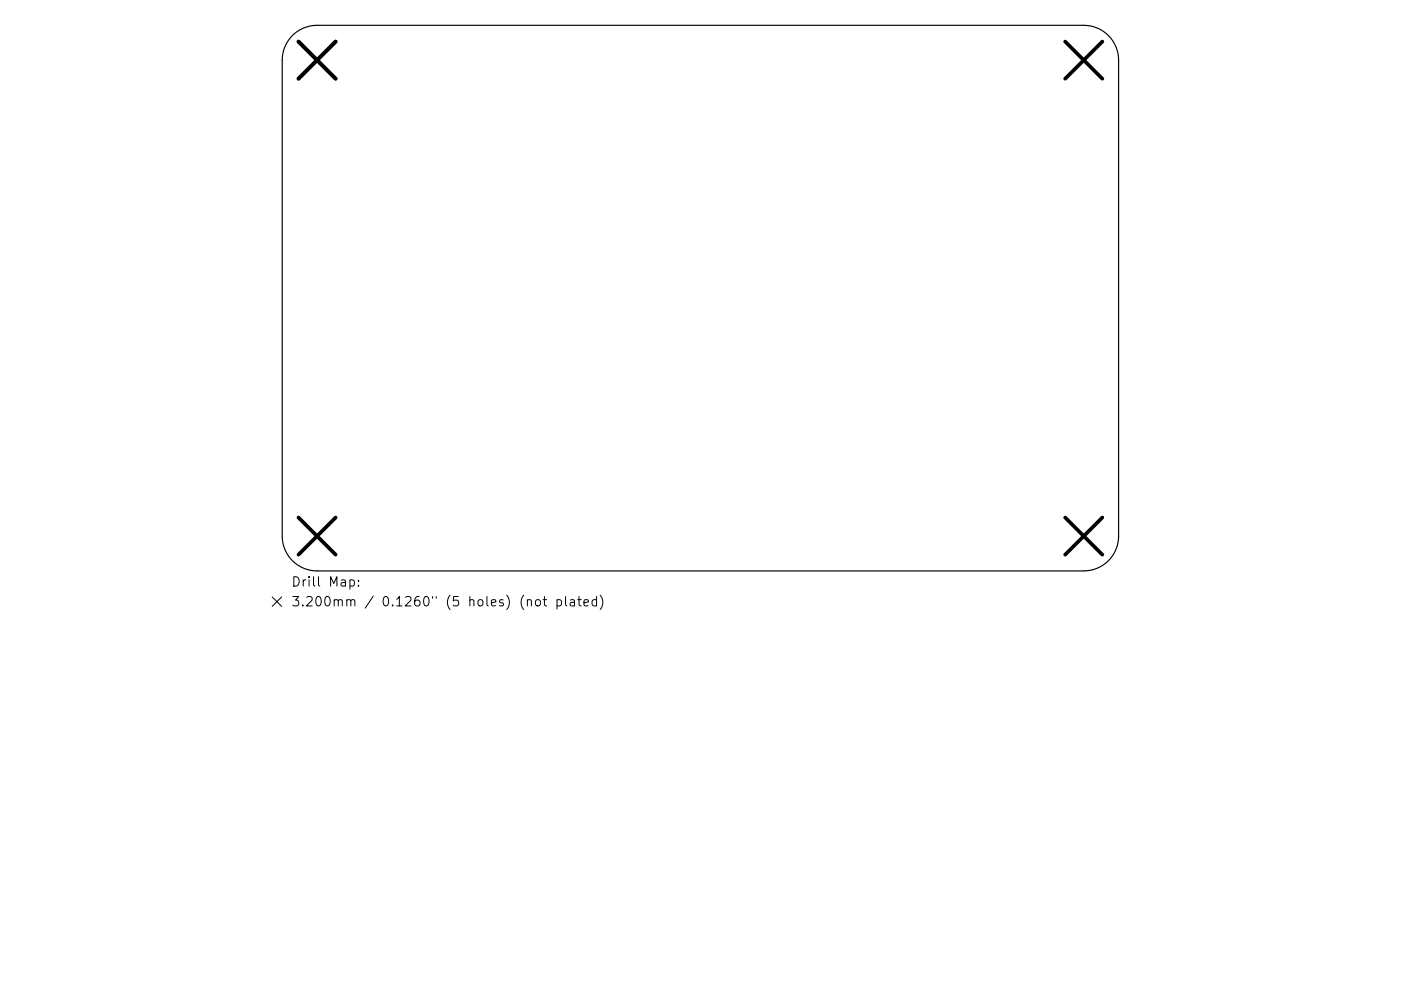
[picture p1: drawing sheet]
<svg xmlns="http://www.w3.org/2000/svg" width="297mm" height="210mm" viewBox="0 0 297 210" stroke-linecap="round" stroke-linejoin="round" font-family="sans-serif">
<defs><g id="words">
<g font-size="2.8">
<text x="61.7" y="124.5">Drill Map:</text>
<text x="61.7" y="128.7">3.200mm / 0.1260&quot; (5 holes) (not plated)</text>
</g>
</g></defs>
<path d="M62 7.5a7.4 7.4 0 0 1 5.2-2.1h162.6a7.4 7.4 0 0 1 7.4 7.4v100.9a7.4 7.4 0 0 1-7.4 7.4h-162.6a7.4 7.4 0 0 1-7.4-7.4v-100.9a7.4 7.4 0 0 1 2.2-5.3z" fill="none" stroke="#000" stroke-width=".25"/>
<path d="M63.3 8.8l7.9 7.9M71.2 8.8l-7.9 7.9M225.8 8.8l7.9 7.9M233.7 8.8l-7.9 7.9M63.3 109.8l7.9 7.9M71.2 109.8l-7.9 7.9M225.8 109.8l7.9 7.9M233.7 109.8l-7.9 7.9" fill="none" stroke="#000" stroke-width=".79"/>
<g fill="none" stroke="#000" stroke-width=".21">
<path d="M57.7 126.7l2 2M59.7 126.7l-2 2M74.2 123.1l.6-.1 .3 .4v.6l-.1 .3h-.8M76 124.2v.2M76 123.1v.2M111.8 127.4l.3-.2 .5 .1 .1 1.3M113.6 127.4l.3-.2a.54 .54 0 0 1 .7 .4l-.1 .8a.54 .54 0 0 1-.6 .2 .54 .54 0 0 1-.4-.4zM115.1 127.2h.8M115.4 126.6v1.7l.1 .2 .4 .1M118.1 127.3l.6-.1 .4 .4v.6l-.2 .3h-.8M118.1 127.2v2M119.9 126.6v1.7l.3 .3"/>
<path d="M121 127.3h.7l.1 1.3M121.8 127.7l-.7 .1a.39 .39 0 0 0-.3 .4 .39 .39 0 0 0 .3 .4l.7-.1M122.5 127.2h.7M122.8 126.6v1.7l.1 .2 .3 .1M123.8 127.9l1-.2-.1-.4-.6-.1-.3 .3 .1 1h.8M126.5 127.3l-.6-.1-.4 .4v.6l.2 .3h.8M126.5 126.6v2M127.2 126.3a2.29 2.29 0 0 1 0 3"/>
</g>
<use href="#words"/>
</svg>
